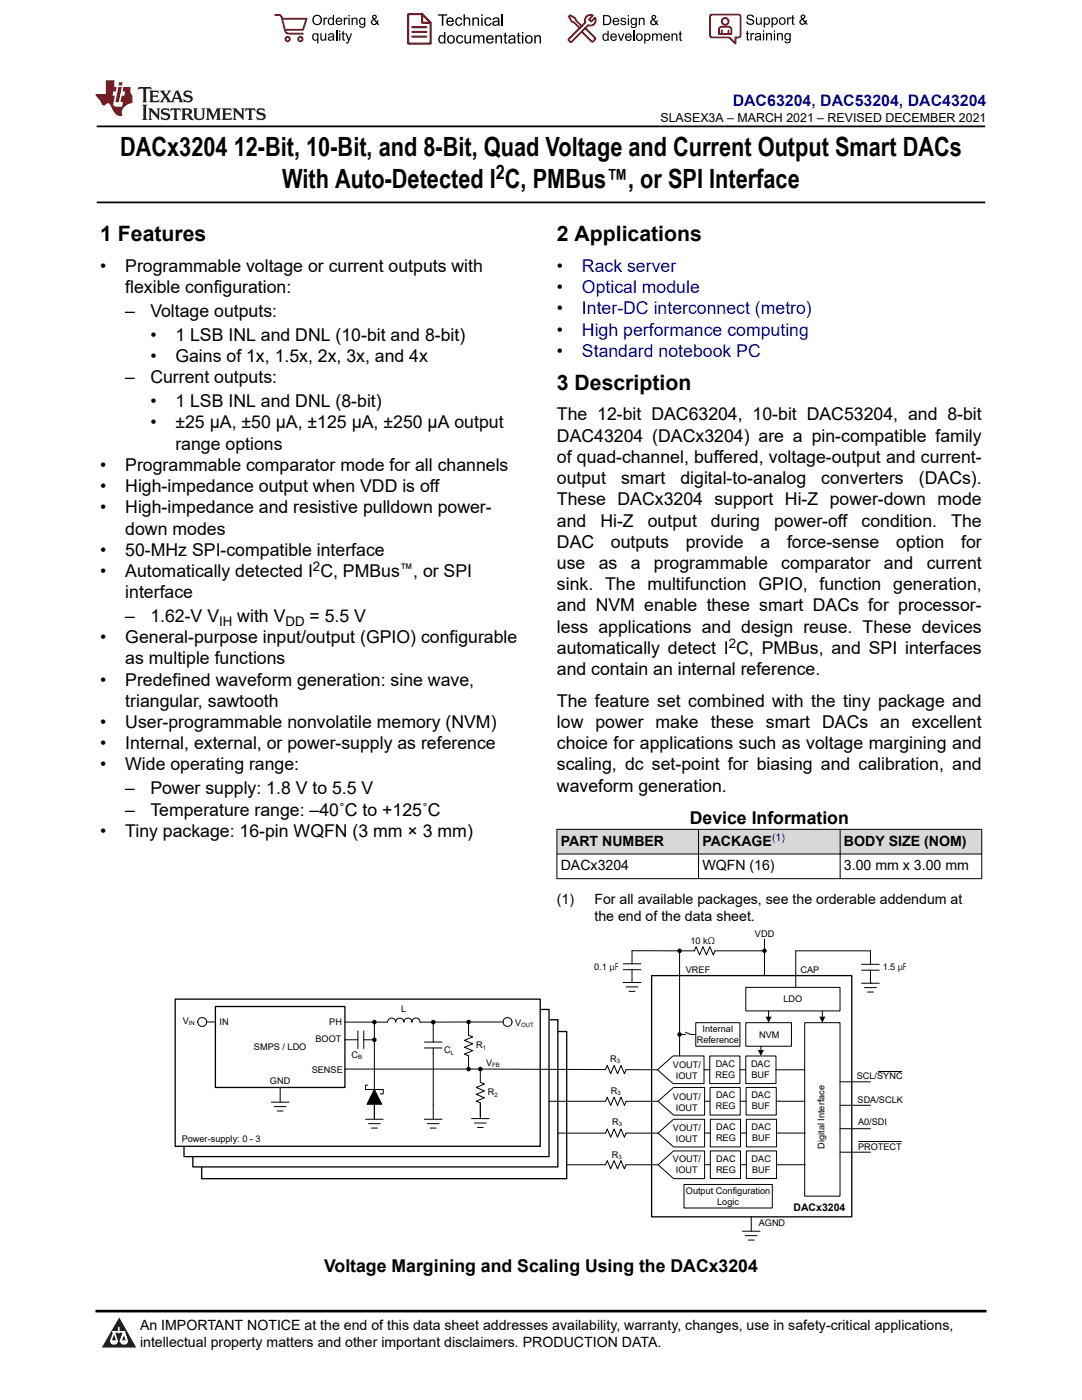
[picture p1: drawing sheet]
<svg xmlns="http://www.w3.org/2000/svg" width="216mm" height="279mm" viewBox="0 0 216 279" stroke-linecap="round" stroke-linejoin="round" font-family="sans-serif">
<defs><g id="words">
<g font-size="5.3">
<text x="24" y="31.2">DACx3204</text>
<text x="46.6" y="31.2">12-Bit, 10-Bit, and 8-Bit, Quad Voltage and Current Output Smart DACs</text>
<text x="56.3" y="37.5">With Auto-Detected I C, PMBus™, or SPI Interface</text>
</g>
<g font-size="4.2">
<text x="20" y="48.1">1 Features</text>
<text x="111.1" y="48.1">2 Applications</text>
<text x="111.1" y="77.8">3 Description</text>
</g>
<text font-size="4" x="98.9" y="35.8">2</text>
<g font-size="3.5">
<text x="20" y="54.3">•</text>
<text x="25" y="54.3">Programmable voltage or current outputs with</text>
<text x="25" y="58.5">flexible configuration:</text>
<text x="111.1" y="54.3">•</text>
<text x="111.1" y="58.5">•</text>
<text x="25" y="63.3">–</text>
<text x="30" y="63.3">Voltage outputs:</text>
<text x="111.1" y="62.8">•</text>
<text x="30" y="68">•</text>
<text x="35" y="68">1 LSB INL and DNL (10-bit and 8-bit)</text>
<text x="111.1" y="67">•</text>
<text x="111.1" y="71.2">•</text>
<text x="25" y="76.5">–</text>
<text x="30" y="72.3">•</text>
<text x="30" y="76.5">Current outputs:</text>
<text x="35" y="72.3">Gains of 1x, 1.5x, 2x, 3x, and 4x</text>
<text x="30" y="81.3">•</text>
<text x="35" y="81.3">1 LSB INL and DNL (8-bit)</text>
<text x="111.1" y="83.9">The 12-bit DAC63204, 10-bit DAC53204, and 8-bit</text>
<text x="30" y="85.5">•</text>
<text x="35" y="85.5">±25 μA, ±50 μA, ±125 μA, ±250 μA output</text>
<text x="35" y="89.7">range options</text>
<text x="111.1" y="88.2">DAC43204 (DACx3204) are a pin-compatible family</text>
<text x="20" y="94">•</text>
<text x="25" y="94">Programmable comparator mode for all channels</text>
<text x="111.1" y="92.4">of quad-channel, buffered, voltage-output and current-</text>
<text x="20" y="98.2">•</text>
<text x="25" y="98.2">High-impedance output when VDD is off</text>
<text x="111.1" y="100.9">These DACx3204 support Hi-Z power-down mode</text>
<text x="111.1" y="96.6">output</text>
<text x="123.9" y="96.6">smart</text>
<text x="135.8" y="96.6">digital-to-analog</text>
<text x="163.9" y="96.6">converters</text>
<text x="183.4" y="96.6">(DACs).</text>
<text x="20" y="102.4">•</text>
<text x="25" y="102.4">High-impedance and resistive pulldown power-</text>
<text x="25" y="106.7">down modes</text>
<text x="111.1" y="105.1">and</text>
<text x="119.8" y="105.1">Hi-Z</text>
<text x="129.3" y="105.1">output</text>
<text x="141.9" y="105.1">during</text>
<text x="154.5" y="105.1">power-off</text>
<text x="171.9" y="105.1">condition.</text>
<text x="189.8" y="105.1">The</text>
<text x="20" y="110.9">•</text>
<text x="25" y="110.9">50-MHz SPI-compatible interface</text>
<text x="111.1" y="109.3">DAC</text>
<text x="111.1" y="113.6">use</text>
<text x="119.5" y="113.6">as</text>
<text x="121.9" y="109.3">outputs</text>
<text x="125.9" y="113.6">a</text>
<text x="130.5" y="113.6">programmable</text>
<text x="136.8" y="109.3">provide</text>
<text x="151.7" y="109.3">a</text>
<text x="155.9" y="113.6">comparator</text>
<text x="157" y="109.3">force-sense</text>
<text x="176.4" y="113.6">and</text>
<text x="178.8" y="109.3">option</text>
<text x="184.9" y="113.6">current</text>
<text x="191.8" y="109.3">for</text>
<text x="20" y="115.1">•</text>
<text x="25" y="119.4">interface</text>
<text x="25" y="115.1">Automatically detected I C, PMBus</text>
<text x="82.4" y="115.1">, or SPI</text>
<text x="111.1" y="117.8">sink. The multifunction GPIO, function generation,</text>
<text x="25" y="124.1">–</text>
<text x="30" y="124.1">1.62-V V</text>
<text x="47.4" y="124.1">with V</text>
<text x="61.8" y="124.1">= 5.5 V</text>
<text x="111.1" y="122">and NVM enable these smart DACs for processor-</text>
<text x="20" y="128.4">•</text>
<text x="25" y="128.4">General-purpose input/output (GPIO) configurable</text>
<text x="111.1" y="130.5">automatically detect I C, PMBus, and SPI interfaces</text>
<text x="111.1" y="126.3">less applications and design reuse. These devices</text>
<text x="20" y="136.8">•</text>
<text x="25" y="132.6">as multiple functions</text>
<text x="25" y="136.8">Predefined waveform generation: sine wave,</text>
<text x="111.1" y="134.7">and contain an internal reference.</text>
<text x="25" y="141.1">triangular, sawtooth</text>
<text x="111.1" y="141.1">The feature set combined with the tiny package and</text>
<text x="20" y="145.3">•</text>
<text x="20" y="149.5">•</text>
<text x="25" y="145.3">User-programmable nonvolatile memory (NVM)</text>
<text x="25" y="149.5">Internal, external, or power-supply as reference</text>
<text x="111.1" y="149.5">choice for applications such as voltage margining and</text>
<text x="111.1" y="145.3">low power make these smart DACs an excellent</text>
<text x="20" y="153.8">•</text>
<text x="25" y="153.8">Wide operating range:</text>
<text x="111.1" y="153.8">scaling, dc set-point for biasing and calibration, and</text>
<text x="25" y="158.5">–</text>
<text x="30" y="158.5">Power supply: 1.8 V to 5.5 V</text>
<text x="111.1" y="158">waveform generation.</text>
<text x="20" y="167">•</text>
<text x="25" y="162.8">–</text>
<text x="25" y="167">Tiny package: 16-pin WQFN (3 mm × 3 mm)</text>
<text x="30" y="162.8">Temperature range: –40˚C to +125˚C</text>
<text x="137.6" y="164.4">Device Information</text>
<text x="64.7" y="253.8">Voltage Margining and Scaling Using the DACx3204</text>
</g>
<g font-size="3.5" fill="#00f">
<text x="116.1" y="54.3">Rack server</text>
<text x="116.1" y="58.5">Optical module</text>
<text x="116.1" y="62.8">Inter-DC interconnect (metro)</text>
<text x="116.1" y="67">High performance computing</text>
<text x="116.1" y="71.2">Standard notebook PC</text>
</g>
<text font-size="3.2" fill="#00f" x="146.2" y="21.1">DAC63204, DAC53204, DAC43204</text>
<g font-size="2.8">
<text x="111.9" y="168.8">PART NUMBER</text>
<text x="111.9" y="173.7">DACx3204</text>
<text x="140.2" y="168.8">PACKAGE</text>
<text x="140.2" y="173.7">WQFN (16)</text>
<text x="168.4" y="168.8">BODY SIZE (NOM)</text>
<text x="168.4" y="173.7">3.00 mm x 3.00 mm</text>
<text x="111.1" y="180.5">(1)</text>
<text x="118.6" y="180.5">For all available packages, see the orderable addendum at</text>
<text x="118.6" y="183.9">the end of the data sheet.</text>
<text x="27.9" y="265.5">An IMPORTANT NOTICE at the end of this data sheet addresses availability, warranty, changes, use in safety-critical applications,</text>
<text x="27.9" y="268.9">intellectual property matters and other important disclaimers. PRODUCTION DATA.</text>
</g>
<g font-size="2.6">
<text x="62.5" y="114">2</text>
<text x="79.8" y="114.3">™</text>
<text x="43.7" y="124.8">IH</text>
<text x="57" y="124.8">DD</text>
<text x="145.4" y="129.3">2</text>
</g>
<text font-size="2.5" x="131.8" y="24.3">SLASEX3A – MARCH 2021 – REVISED DECEMBER 2021</text>
<text font-size="2.1" fill="#00f" x="154.1" y="167.8">(1)</text>
<text font-size="2.1" x="158.3" y="241.7">DACx3204</text>
<g font-size="1.8">
<text x="137.8" y="188.5">10 kΩ</text>
<text x="150.6" y="187">VDD</text>
<text x="118.6" y="193.6">0.1 μ</text>
<text x="136.9" y="194.2">VREF</text>
<text x="159.7" y="194.2">CAP</text>
<text x="176.1" y="193.7">1.5 μ</text>
<text x="80.1" y="202">L</text>
<text x="156.3" y="199.9">LDO</text>
<text x="36.5" y="204.4">V</text>
<text x="43.8" y="204.5">IN</text>
<text x="50.7" y="209.5">SMPS / LDO</text>
<text x="62.9" y="207.9">BOOT</text>
<text x="65.7" y="204.5">PH</text>
<text x="95" y="209.2">R</text>
<text x="102.8" y="204.8">V</text>
<text x="139" y="208.1">Reference</text>
<text x="140.2" y="205.9">Internal</text>
<text x="151.5" y="207.1">NVM</text>
<text x="62.2" y="214.1">SENSE</text>
<text x="70.1" y="211.2">C</text>
<text x="88.6" y="210.2">C</text>
<text x="97" y="212.7">V</text>
<text x="121.8" y="211.9">R</text>
<text x="134.3" y="213.1">VOUT/</text>
<text x="134.9" y="215.3">IOUT</text>
<text x="142.8" y="215.1">REG</text>
<text x="142.8" y="213">DAC</text>
<text x="149.9" y="213">DAC</text>
<text x="150" y="215.1">BUF</text>
<text x="171" y="215.4">SCL/SYNC</text>
<text x="53.9" y="216.3">GND</text>
<text x="97.4" y="218.6">R</text>
<text x="121.9" y="218.3">R</text>
<text x="134.3" y="219.5">VOUT/</text>
<text x="134.9" y="221.7">IOUT</text>
<text x="142.8" y="221.4">REG</text>
<text x="142.9" y="219.2">DAC</text>
<text x="149.9" y="219.2">DAC</text>
<text x="150" y="221.4">BUF</text>
<text x="171.1" y="220.1">SDA/SCLK</text>
<text x="36.3" y="227.9">Power-supply: 0 - 3</text>
<text x="122.1" y="224.6">R</text>
<text x="134.3" y="225.8">VOUT/</text>
<text x="134.9" y="228">IOUT</text>
<text x="142.9" y="227.8">REG</text>
<text x="142.9" y="225.6">DAC</text>
<text x="150" y="225.6">DAC</text>
<text x="150.1" y="227.8">BUF</text>
<text x="171.2" y="224.6">A0/SDI</text>
<text x="122.1" y="231">R</text>
<text x="134.3" y="231.9">VOUT/</text>
<text x="142.9" y="231.9">DAC</text>
<text x="150" y="231.9">DAC</text>
<text x="164.5" y="229.2" transform="rotate(-90 164.5 229.2)">Digital Interface</text>
<text x="171.2" y="229.5">PROTECT</text>
<text x="134.9" y="234.1">IOUT</text>
<text x="136.9" y="238.3">Output Configuration</text>
<text x="142.9" y="234.1">REG</text>
<text x="150.1" y="234.1">BUF</text>
<text x="143.1" y="240.5">Logic</text>
<text x="151.4" y="244.8">AGND</text>
</g>
<g font-size="1.2">
<text x="37.7" y="204.7">IN</text>
<text x="96.3" y="209.5">1</text>
<text x="104" y="205">OUT</text>
<text x="71.4" y="211.4">B</text>
<text x="89.9" y="210.5">L</text>
<text x="98.2" y="212.9">FB</text>
<text x="123.1" y="212.2">3</text>
<text x="98.7" y="218.9">2</text>
<text x="123.2" y="218.6">3</text>
<text x="123.4" y="224.8">3</text>
<text x="123.4" y="231.3">3</text>
</g>
</g></defs>
<path d="M19.3 25.2h177.3M19.3 40.4h177.3" fill="none" stroke="#000" stroke-width=".35"/>
<g fill="#d8d8d8">
<path d="M111.1 165.5h84.8v4.9h-84.8z" fill-rule="evenodd"/>
<path d="M111.2 165.6h28.1v4.8h-28.1z" fill-rule="evenodd"/>
<path d="M139.4 165.6h28.2v4.8h-28.2z" fill-rule="evenodd"/>
<path d="M167.7 165.6h28.1v4.8h-28.1z" fill-rule="evenodd"/>
</g>
<path d="M111.1 165.5h84.9M111.1 170.4h84.9M111.1 175.4h84.9M111.1 165.5v9.9M139.4 165.5v9.9M167.6 165.5v9.9M195.9 165.5v9.9" fill="none" stroke="#000" stroke-width=".2"/>
<path d="M130 194.7h40v48.1h-40z" fill-rule="evenodd" fill="#fff"/>
<path d="M130 194.7h40v48.1h-40z" fill="none" stroke="#000" stroke-width=".26"/>
<path d="M40.2 205.9h72.9v29.3h-72.9z" fill-rule="evenodd" fill="#fff"/>
<path d="M40.2 205.9h72.9v29.3h-72.9z" fill="none" stroke="#000" stroke-width=".26"/>
<path d="M38.5 203.5h72.8v29.4h-72.8z" fill-rule="evenodd" fill="#fff"/>
<path d="M38.5 203.5h72.8v29.4h-72.8z" fill="none" stroke="#000" stroke-width=".26"/>
<path d="M36.7 201.5h72.9v29.3h-72.9z" fill-rule="evenodd" fill="#fff"/>
<path d="M36.7 201.5h72.9v29.3h-72.9z" fill="none" stroke="#000" stroke-width=".26"/>
<path d="M35 199.4h72.8v29.4h-72.8z" fill-rule="evenodd" fill="#fff"/>
<path d="M35 199.4h72.8v29.4h-72.8z" fill="none" stroke="#000" stroke-width=".26"/>
<path d="M43 200.9h25.8v16.1h-25.8z" fill-rule="evenodd" fill="#fff"/>
<path d="M43 200.9h25.8v16.1h-25.8z" fill="none" stroke="#000" stroke-width=".26"/>
<g fill="none" stroke="#000" stroke-width=".2">
<path d="M41.2 204h1.8M54.1 220h3.6M55.9 217v3M68.8 213.4h24.2M68.8 204h5.9M68.8 207.5h2.6M71.4 205.7v3.6M72.6 205.7v3.6M72.6 207.5h2.1l.2 .2M73.4 216.6h-.5v.8h3.6v.9h-.6M74.7 217.4l1.5 3h-3zM74.7 204.4v13"/>
<path d="M75 204h2.3a.81 .81 0 0 1 .9-.8 .81 .81 0 0 1 .8 .8 .81 .81 0 0 1 .8-.8 .81 .81 0 0 1 .8 .8 .81 .81 0 0 1 .8-.8 .81 .81 0 0 1 .8 .8 .81 .81 0 0 1 .8-.8 .81 .81 0 0 1 .8 .8h2.4M84.7 209.1h3.5M84.7 208h3.5M86.4 204v4M86.4 209.1v14.3M86.4 204v.1M93.5 204v2.6l.8 .3-1.6 .7 1.6 .7-1.6 .7 1.6 .7-1.6 .7 .8 .3v2.7M93.5 204l-.2 .1M93.5 204h-7.1M93.8 204h6.6M95.8 213.4v2.6l.9 .3-1.7 .7 1.7 .7-1.7 .7 1.7 .7-1.7 .7 .8 .3v3.1M131.2 213.5l3.1-2.8h6.2v5.6h-6.2z"/>
<path d="M131.3 219.8l3.1-2.8h6.2v5.5h-6.2zM54.7 220.8h2.4M55.3 221.7h1.2M72.9 223.4h3.6M73.5 224.3h2.4M74.1 225.1h1.2M74.7 220.4v3M84.7 223.4h3.5M85.3 224.3h2.3M85.9 225.1h1.1M94.1 223.2h3.5M94.7 224.1h2.3"/>
<path d="M95.3 225h1.1M131.3 226.1l3.1-2.7h6.2v5.5h-6.2zM131.3 232.5l3.1-2.8h6.2v5.5h-6.2z"/>
<circle cx="40.3" cy="204" r=".89"/>
<circle cx="101.3" cy="204" r=".89"/>
</g>
<g fill="#000">
<path d="M74.7 217.4l1.5 3h-3z"/>
<circle cx="74.7" cy="207.5" r=".45"/>
<circle cx="74.7" cy="204" r=".45"/>
<circle cx="86.4" cy="204" r=".45"/>
<circle cx="93.5" cy="213.4" r=".45"/>
<circle cx="93.5" cy="204" r=".45"/>
</g>
<path d="M148.8 204.1h9.1v4.7h-9.1z" fill-rule="evenodd" fill="#fff"/>
<path d="M158.8 189.8v7.3M148.8 204.1h9.1v4.7h-9.1z" fill="none" stroke="#000" stroke-width=".2"/>
<path d="M141.6 210.7h6v5.6h-6z" fill-rule="evenodd" fill="#fff"/>
<path d="M141.6 210.7h6v5.6h-6z" fill="none" stroke="#000" stroke-width=".2"/>
<path d="M148.8 210.7h6v5.6h-6z" fill-rule="evenodd" fill="#fff"/>
<path d="M140.5 213.5h1.1M147.6 213.5h1.2M148.8 210.7h6v5.6h-6z" fill="none" stroke="#000" stroke-width=".2"/>
<path d="M141.7 217h6v5.5h-6z" fill-rule="evenodd" fill="#fff"/>
<path d="M141.7 217h6v5.5h-6z" fill="none" stroke="#000" stroke-width=".2"/>
<path d="M148.9 217h6v5.5h-6z" fill-rule="evenodd" fill="#fff"/>
<path d="M140.5 219.8h1.2M147.7 219.8h1.1M148.9 217h6v5.5h-6z" fill="none" stroke="#000" stroke-width=".2"/>
<path d="M141.7 223.4h6.1v5.5h-6.1z" fill-rule="evenodd" fill="#fff"/>
<path d="M141.7 223.4h6.1v5.5h-6.1z" fill="none" stroke="#000" stroke-width=".2"/>
<path d="M148.9 223.4h6.1v5.5h-6.1z" fill-rule="evenodd" fill="#fff"/>
<path d="M140.6 226.1h1.1M147.8 226.1h1.1M148.9 223.4h6.1v5.5h-6.1z" fill="none" stroke="#000" stroke-width=".2"/>
<path d="M141.7 229.7h6.1v5.5h-6.1z" fill-rule="evenodd" fill="#fff"/>
<path d="M141.7 229.7h6.1v5.5h-6.1z" fill="none" stroke="#000" stroke-width=".2"/>
<path d="M148.9 229.7h6.1v5.5h-6.1z" fill-rule="evenodd" fill="#fff"/>
<path d="M140.6 232.4h1.1M147.8 232.4h1.1M148.9 229.7h6.1v5.5h-6.1z" fill="none" stroke="#000" stroke-width=".2"/>
<path d="M138.8 204.1h8.8v4.7h-8.8z" fill-rule="evenodd" fill="#fff"/>
<path d="M135.6 189.8v20.9M138.8 204.1h8.8v4.7h-8.8zM151.8 208.8v.7" fill="none" stroke="#000" stroke-width=".2"/>
<path d="M151.2 209.5h1.2l-.6 1.2z" fill="#000"/>
<path d="M148.8 197.1h18.8v4.7h-18.8z" fill-rule="evenodd" fill="#fff"/>
<path d="M148.8 197.1h18.8v4.7h-18.8z" fill="none" stroke="#000" stroke-width=".2"/>
<path d="M160.6 204.1h7v34.6h-7z" fill-rule="evenodd" fill="#fff"/>
<path d="M136.1 206.5h.7M136.8 206l1 .4h1M153.4 201.8v1.1M160.6 204.1h7v34.6h-7zM164.1 201.8v1.1" fill="none" stroke="#000" stroke-width=".2"/>
<g fill="#000">
<path d="M152.8 202.9h1.2l-.6 1.2zM163.5 202.9h1.2l-.6 1.2z"/>
<circle cx="135.6" cy="206.5" r=".45"/>
</g>
<path d="M136.5 236.4h17.6v4.7h-17.6z" fill-rule="evenodd" fill="#fff"/>
<g fill="none" stroke="#000" stroke-width=".2">
<path d="M124.3 193.5h3.6M124.3 192.3h3.6M124.3 196.1h3.6M124.9 197h2.4M125.5 197.8h1.2M126.1 196.1h.1M126.1 193.5v2.6M135.2 189.8l-9.1-.1v2.6M152.5 187.4v7.3M152.5 189.8h-9.8l-.4 .8-.7-1.7-.6 1.7-.7-1.7-.7 1.7-.7-1.7-.3 .9h-3M158.8 189.8h14.9v2.7M171.9 193.6h3.6"/>
<path d="M171.9 192.5h3.6M171.9 196.2h3.6M172.5 197.1h2.4M173.1 198h1.2M173.7 196.2h.1M173.7 193.6v2.6M93.8 213.3l27 .2 .4-.9 .7 1.7 .6-1.7 .7 1.7 .7-1.7 .7 1.7 .3-.8h6.3M95.8 213.4h.4M109.6 219.8h11.2l.4-.8 .7 1.6 .6-1.6 .7 1.6 .7-1.6 .7 1.6 .3-.8h6.4M154.8 213.5h5.8M154.9 219.8h5.7M167.6 215.9h6.1"/>
<path d="M175.2 213.8h4.7M111.3 226.1h9.5l.4-.8 .7 1.7 .6-1.7 .7 1.7 .7-1.7 .7 1.7 .3-.9h6.4M113.1 232.5h7.7l.4-.9 .7 1.7 .6-1.7 .7 1.7 .7-1.7 .7 1.7 .3-.8h6.4M136.5 236.4h17.6v4.7h-17.6zM155 226.1h5.7M155 232.4h5.7M167.6 229.9h6.1M167.6 220.6h6.1M167.6 225.3h6.1M171.3 227.8h8.6M148.1 245.7h3.6M148.7 246.6h2.4"/>
<path d="M149.3 247.5h1.2M149.9 242.8v2.9"/>
</g>
<g fill="#000">
<circle cx="135.6" cy="189.8" r=".45"/>
<circle cx="152.5" cy="189.8" r=".45"/>
<circle cx="95.8" cy="213.4" r=".45"/>
</g>
<path d="M0 0h215.9v23.8h-215.9z" fill-rule="evenodd" fill="#fff"/>
<path d="M27.7 17.4l-.2 .6 .5-.3h.6v.1v2.2l-.2 .4h1l-.2-.4v-2.2v-.1h.5l.5 .3-.1-.6zM29.8 18.1l.2 .4v1.5l-.2 .4h1.9l.1-.6a1.08 1.08 0 0 1-1.3 .2v-.7h.6l.4 .2v-.6l-.4 .2h-.6v-.6l.2-.1a1 1 0 0 1 1 .2l-.1-.5zM31.8 18.1l1 1.1-1 1.2h.9l-.2-.2 .4-.7 .5 .7-.2 .2h1.6l-.2-.2 .1-.4h1l.1 .4-.1 .2h.9l-.2-.3-.8-2h-.5l-1 2.2-.8-1.1 .9-1.1h-.8l.2 .2-.5 .7-.3-.7 .1-.2zM35.2 18.5l.4 1h-.8zM36.8 18.2a.65 .65 0 0 0-.2 .7 .65 .65 0 0 0 .6 .5l.7 .2 .1 .2a.79 .79 0 0 1-.7 .4 .79 .79 0 0 1-.7-.5l.1 .7 .2-.1a.93 .93 0 0 0 1.1 .1 .93 .93 0 0 0 .4-1 1.46 1.46 0 0 0-1.2-.6l-.1-.3a1.09 1.09 0 0 1 1.2 .2l-.2-.6-.1 .1-.6-.2zM28.4 20.9l.2 .4v2.3l-.2 .3h1l-.2-.3v-2.3l.2-.4zM29.6 21.6l.2 .4v1.6l-.2 .3h.8l-.3-.3v-1.4l1.7 1.8v-2l.2-.4h-.8l.2 .2 .1 1.1-1.2-1.3zM32.3 21.8a.65 .65 0 0 0-.2 .7 .65 .65 0 0 0 .7 .4l.6 .2 .1 .2a.79 .79 0 0 1-.7 .4 .79 .79 0 0 1-.7-.5l.1 .7 .2-.1a.93 .93 0 0 0 1.1 .1 .93 .93 0 0 0 .4-.9 1.46 1.46 0 0 0-1.2-.6l-.1-.4a1.09 1.09 0 0 1 1.2 .2l-.2-.6-.1 .1-.6-.1zM34.1 21.6l-.1 .7a.63 .63 0 0 1 .7-.4l.1 1.7-.3 .3h1l-.2-.3v-1.7a.66 .66 0 0 1 .8 .4l-.1-.7zM36.2 21.6l.2 .4v1.6l-.2 .3h.9l-.2-.2v-.7h.5l.1 .2a.79 .79 0 0 0 1.2 .6l-1-.9a.61 .61 0 0 0 .6-.6 .61 .61 0 0 0-.5-.6zM36.9 21.9h.2a.47 .47 0 0 1 .5 .1 .47 .47 0 0 1 .1 .5l-.2 .2h-.6zM38.5 21.6l.2 .2a2.27 2.27 0 0 0 .4 2 1.04 1.04 0 0 0 1.7-.7v-1.3l.2-.2h-.8l.2 .4v1.1a.6 .6 0 0 1-.6 .6 .6 .6 0 0 1-.6-.6v-1.1l.3-.4zM41.1 21.6l.2 .4v1.6l-.2 .3h.7l-.2-.3v-1.5l.9 1.9 .8-1.9v1.5l-.2 .3h1l-.3-.3v-1.6l.3-.4h-.8l-.7 1.5-.7-1.5zM44.3 21.6l.2 .4v1.6l-.2 .3h1.9l.1-.5a1.09 1.09 0 0 1-1.3 .1v-.6h.6l.4 .1v-.6l-.4 .2h-.6v-.6l.2-.1a1.01 1.01 0 0 1 1 .3l-.1-.6zM46.4 21.6l.3 .4v1.6l-.3 .3h.8l-.2-.3v-1.4l1.6 1.8v-2l.2-.4h-.7l.2 .2v1.1l-1.2-1.3zM49 21.6l-.1 .7a.63 .63 0 0 1 .8-.4v1.7l-.3 .3h1l-.2-.3v-1.7a.66 .66 0 0 1 .8 .4l-.1-.7zM51.4 21.8a.65 .65 0 0 0-.2 .7 .65 .65 0 0 0 .6 .4l.6 .2 .2 .2a.79 .79 0 0 1-.8 .4 .79 .79 0 0 1-.6-.5l.1 .7 .2-.1a.93 .93 0 0 0 1 .1 .93 .93 0 0 0 .5-.9 1.46 1.46 0 0 0-1.3-.6l-.1-.4a1.09 1.09 0 0 1 1.3 .2l-.2-.6-.2 .1-.5-.1z" fill="#231f20"/>
<path d="M21.1 16v2.8h-2.1l.1 .3 .9 1a.95 .95 0 0 0 .9 .9 .59 .59 0 0 1 .6-.4 .59 .59 0 0 1 .5 .4l.4 .8a1.59 1.59 0 0 0 2.1 1.3 1.61 1.61 0 0 1 1-2.2l1-.4-.1-1.5a1.59 1.59 0 0 1-.4-1.6h-1.4l-.2 .9h.5l-.1 .8h-.5l-.2 1v.2l.4 .1-.2 .9h-.6a.73 .73 0 0 1-1.1-.7l.3-1.5h-.5l.2-.8h.5l.2-.9h-.5v-1.4zM23.6 17.4l-.6 3h.7l.6-3zM23.8 16.4l-.1 .7h.7l.1-.7z" fill="#ed1c24"/>
<g fill="#000">
<path d="M62.3 4a1 1 0 0 1 2 0 1 1 0 0 1-2 0zM62.8 3.4a.78 .78 0 0 0-.1 1.1 .78 .78 0 0 0 1.1 .1 .78 .78 0 0 0 .1-1.1 .78 .78 0 0 0-1.1-.1z" fill-rule="evenodd"/>
<path d="M62.5 6.8l.4-.2 .4 .3v-.2h.2v2h-.2v-.7a.68 .68 0 0 1-.9-.1 .68 .68 0 0 1 0-.9zM62.6 7a.51 .51 0 0 0-.1 .6 .51 .51 0 0 0 .7 .2 .51 .51 0 0 0 .1-.7 .51 .51 0 0 0-.7-.1z" fill-rule="evenodd"/>
<path d="M64.5 3.5h.3v.3l.1-.3h.3l.1 .1-.1 .2a.32 .32 0 0 0-.3 0 .32 .32 0 0 0-.1 .4v.8h-.3z" fill-rule="evenodd"/>
<path d="M63.9 6.7h.3v.8a.36 .36 0 0 0 .3 .4 .36 .36 0 0 0 .4-.5v-.7h.2v1.4h-.2v-.2a.51 .51 0 0 1-.6 .2 .51 .51 0 0 1-.4-.5z" fill-rule="evenodd"/>
<path d="M65.6 3.7l.4-.2 .4 .2v-.7h.3v2h-.3v-.2a.7 .7 0 0 1-1-.1 .7 .7 0 0 1 .2-1zM65.8 3.8a.51 .51 0 0 0-.1 .7 .51 .51 0 0 0 .6 .2 .51 .51 0 0 0 .1-.7 .51 .51 0 0 0-.6-.2z" fill-rule="evenodd"/>
<path d="M65.6 6.8a.66 .66 0 0 1 .8-.1 .66 .66 0 0 1 .3 .8v.6h-.2l-.1-.2a.52 .52 0 0 1-.7 .2 .52 .52 0 0 1-.2-.6l.3-.2a.42 .42 0 0 0 .6-.3l-.3-.2-.3 .1-.1 .2h-.3zM65.7 7.6a.35 .35 0 0 0 .3 .4 .35 .35 0 0 0 .4-.4v-.2z" fill-rule="evenodd"/>
<path d="M67.7 6.1h.2v.3h-.2zM67.7 6.7h.2v1.4h-.2z" fill-rule="evenodd"/>
<path d="M67.1 3.7a.68 .68 0 0 1 .9-.1 .68 .68 0 0 1 .3 .7h-1.1a.42 .42 0 0 0 .3 .5 .42 .42 0 0 0 .5-.3h.3a.73 .73 0 0 1-1.1 .4 .73 .73 0 0 1-.1-1.2zM67.4 3.8l-.2 .3h.8l-.2-.4z" fill-rule="evenodd"/>
<path d="M68.6 3.5h.2v.3l.2-.3h.3l.1 .1-.1 .2a.32 .32 0 0 0-.4 0 .32 .32 0 0 0-.1 .4v.8h-.2z" fill-rule="evenodd"/>
<path d="M68.3 6.3l.3-.1v.5h.2v.1h-.2v.9l.3 .4a.36 .36 0 0 1-.4 0 .36 .36 0 0 1-.2-.4v-.9h-.1v-.1h.1z" fill-rule="evenodd"/>
<path d="M68.9 6.7h.3l.4 1.1 .4-1.1h.3l-.6 1.4a.51 .51 0 0 1-.6 .6l-.1-.3h.3l.2-.3z" fill-rule="evenodd"/>
<path d="M69.5 3h.3v.3h-.3zM69.5 3.5h.3v1.5h-.3z" fill-rule="evenodd"/>
<path d="M70.2 3.5h.2v.2a.52 .52 0 0 1 .6-.2 .52 .52 0 0 1 .3 .6v.9h-.2v-.9a.34 .34 0 0 0-.3-.4 .34 .34 0 0 0-.4 .3v1h-.2z" fill-rule="evenodd"/>
<path d="M71.8 3.7l.4-.2 .5 .2v-.2h.2v1.3a.64 .64 0 0 1-.5 .8 .64 .64 0 0 1-.7-.5h.2a.41 .41 0 0 0 .5 .2 .41 .41 0 0 0 .2-.5 .69 .69 0 0 1-.9-.1 .69 .69 0 0 1 .1-1zM72 3.8a.5 .5 0 0 0-.1 .7 .5 .5 0 0 0 .7 .1 .5 .5 0 0 0 .1-.6 .5 .5 0 0 0-.7-.2z" fill-rule="evenodd"/>
<path d="M74.4 3.1a.47 .47 0 0 1 .7 .1 .47 .47 0 0 1-.3 .7l.4 .4 .1-.3 .2 .1-.1 .4 .3 .3-.2 .2-.3-.3a.63 .63 0 0 1-1 .1 .63 .63 0 0 1 .3-1l-.3-.4zM74.5 3.4a.27 .27 0 0 0 .5 0 .27 .27 0 0 0-.5 0zM74.4 4.1a.4 .4 0 0 0 0 .6 .4 .4 0 0 0 .6-.1l-.4-.6z" fill-rule="evenodd"/>
<path d="M87.4 2.9h1.8v.2h-.7v2h-.3v-2h-.8z" fill-rule="evenodd"/>
<path d="M87.6 7.2l.5-.2 .5 .2v-.8h.3v2.3h-.3v-.2a.76 .76 0 0 1-1-.1 .76 .76 0 0 1-.1-1zM87.9 7.4a.58 .58 0 0 0-.2 .7 .58 .58 0 0 0 .8 .2 .58 .58 0 0 0 .1-.7 .58 .58 0 0 0-.7-.2z" fill-rule="evenodd"/>
<path d="M89.5 7.2a.81 .81 0 0 1 1.1 .1 .81 .81 0 0 1-.2 1.2 .81 .81 0 0 1-1.1-.2l-.1-.7zM89.6 7.4a.57 .57 0 0 0 0 .8 .57 .57 0 0 0 .8 0 .57 .57 0 0 0 0-.7 .57 .57 0 0 0-.8-.1z" fill-rule="evenodd"/>
<path d="M89.3 3.7a.77 .77 0 0 1 .9-.2 .77 .77 0 0 1 .4 .9h-1.3a.48 .48 0 0 0 .4 .5 .48 .48 0 0 0 .6-.3h.3a.83 .83 0 0 1-1.3 .4 .83 .83 0 0 1 0-1.3zM89.5 3.8l-.2 .4h1l-.3-.5z" fill-rule="evenodd"/>
<path d="M91 3.7a.7 .7 0 0 1 1.2 .3h-.2a.45 .45 0 0 0-.6-.3 .45 .45 0 0 0-.3 .6 .45 .45 0 0 0 .3 .6 .45 .45 0 0 0 .6-.4l.3 .1a.76 .76 0 0 1-1.1 .5 .76 .76 0 0 1-.3-1.1z" fill-rule="evenodd"/>
<path d="M91.2 7.2a.7 .7 0 0 1 1.2 .3l-.3 .1a.45 .45 0 0 0-.5-.4 .45 .45 0 0 0-.3 .7 .45 .45 0 0 0 .3 .6 .45 .45 0 0 0 .6-.4h.2a.76 .76 0 0 1-1 .5 .76 .76 0 0 1-.4-1.1z" fill-rule="evenodd"/>
<path d="M92.5 2.9h.3v.8a.59 .59 0 0 1 .7-.2 .59 .59 0 0 1 .3 .6v1h-.2v-1a.4 .4 0 0 0-.5-.4 .4 .4 0 0 0-.3 .5v.9h-.3z" fill-rule="evenodd"/>
<path d="M92.7 7h.2v.9a.41 .41 0 0 0 .5 .6 .41 .41 0 0 0 .3-.6v-.9h.3v1.7h-.3v-.3a.58 .58 0 0 1-.7 .3 .58 .58 0 0 1-.3-.7z" fill-rule="evenodd"/>
<path d="M94.3 3.5h.2v.2a.59 .59 0 0 1 .7-.2 .59 .59 0 0 1 .4 .6v1h-.3v-1a.41 .41 0 0 0-.4-.4 .41 .41 0 0 0-.4 .5v.9h-.2z" fill-rule="evenodd"/>
<path d="M94.4 7h.3v.3a.56 .56 0 0 1 1 0 .54 .54 0 0 1 .6-.3 .54 .54 0 0 1 .4 .5v1.2h-.3v-1.1a.34 .34 0 0 0-.3-.4 .34 .34 0 0 0-.4 .3v1.2h-.3v-1.1a.38 .38 0 0 0-.5-.3 .38 .38 0 0 0-.2 .5v.9h-.3z" fill-rule="evenodd"/>
<path d="M96 2.9h.3v.3h-.3zM96 3.5h.3v1.6h-.3z" fill-rule="evenodd"/>
<path d="M96.8 3.7a.7 .7 0 0 1 1.3 .3h-.3a.45 .45 0 0 0-.6-.3 .45 .45 0 0 0-.3 .6 .45 .45 0 0 0 .3 .6 .45 .45 0 0 0 .6-.4l.3 .1a.76 .76 0 0 1-1.1 .5 .76 .76 0 0 1-.3-1.1z" fill-rule="evenodd"/>
<path d="M97.2 7.2a.77 .77 0 0 1 .9-.1 .77 .77 0 0 1 .4 .8h-1.2a.48 .48 0 0 0 .3 .6 .48 .48 0 0 0 .6-.4l.3 .1a.83 .83 0 0 1-1.3 .3 .83 .83 0 0 1 0-1.3zM97.4 7.4l-.1 .3h.9l-.2-.4z" fill-rule="evenodd"/>
<path d="M98.8 7h.3v.3a.59 .59 0 0 1 .7-.3 .59 .59 0 0 1 .4 .7v1h-.3v-1a.41 .41 0 0 0-.5-.5 .41 .41 0 0 0-.3 .6v.9h-.3z" fill-rule="evenodd"/>
<path d="M98.4 3.7a.74 .74 0 0 1 1-.2 .74 .74 0 0 1 .3 .9v.7h-.3v-.2a.59 .59 0 0 1-.8 .3 .59 .59 0 0 1-.3-.8l1.1-.3a.42 .42 0 0 0-.4-.4 .42 .42 0 0 0-.5 .3h-.2zM98.6 4.5a.36 .36 0 0 0 .2 .5 .36 .36 0 0 0 .5-.2l.1-.5z" fill-rule="evenodd"/>
<path d="M100.7 6.6l.2-.1v.5h.3v.2h-.3v1l.1 .2h.2l.1 .3a.41 .41 0 0 1-.5-.1 .41 .41 0 0 1-.1-.4v-1h-.2v-.2h.2z" fill-rule="evenodd"/>
<path d="M101.6 7.2a.74 .74 0 0 1 .9-.2 .74 .74 0 0 1 .3 1l.1 .7h-.3v-.2a.59 .59 0 0 1-.8 .2 .59 .59 0 0 1-.3-.8l1-.3a.42 .42 0 0 0-.3-.4 .42 .42 0 0 0-.5 .3h-.3zM101.8 8.1a.36 .36 0 0 0 .1 .5 .36 .36 0 0 0 .5-.3l.2-.4z" fill-rule="evenodd"/>
<path d="M103.3 6.6l.3-.1v.5h.3v.2h-.3v1l.1 .2h.2v.3a.41 .41 0 0 1-.5-.1 .41 .41 0 0 1-.1-.4v-1h-.2v-.2h.2z" fill-rule="evenodd"/>
<path d="M104.1 6.4h.3v.3h-.3zM104.1 7h.3v1.7h-.3z" fill-rule="evenodd"/>
<path d="M105 7.2a.81 .81 0 0 1 1.1 .1 .81 .81 0 0 1-.1 1.2 .81 .81 0 0 1-1.2-.2v-.7zM105.2 7.4a.57 .57 0 0 0-.1 .8 .57 .57 0 0 0 .8 0 .57 .57 0 0 0 0-.7 .57 .57 0 0 0-.7-.1z" fill-rule="evenodd"/>
<path d="M106.6 7h.3v.3a.59 .59 0 0 1 .7-.3 .59 .59 0 0 1 .4 .7v1h-.3v-1a.41 .41 0 0 0-.5-.5 .41 .41 0 0 0-.3 .6v.9h-.3z" fill-rule="evenodd"/>
<path d="M120.3 3h.7a1 1 0 0 1 1 1 1 1 0 0 1-1 1h-.7zM120.6 3.2v1.6h.4a.77 .77 0 0 0 .7-.8 .77 .77 0 0 0-.7-.8z" fill-rule="evenodd"/>
<path d="M120.4 6.9l.4-.2 .4 .2v-.8h.3v2h-.3v-.1a.7 .7 0 0 1-.9-.2 .7 .7 0 0 1 .1-.9zM120.6 7a.51 .51 0 0 0-.1 .7 .51 .51 0 0 0 .6 .1 .51 .51 0 0 0 .1-.6 .51 .51 0 0 0-.6-.2z" fill-rule="evenodd"/>
<path d="M122 6.9a.68 .68 0 0 1 .8-.2 .68 .68 0 0 1 .3 .8h-1.1a.42 .42 0 0 0 .3 .5 .42 .42 0 0 0 .5-.3h.3a.73 .73 0 0 1-1.1 .3 .73 .73 0 0 1 0-1.1zM122.2 7l-.2 .3h.8l-.2-.4z" fill-rule="evenodd"/>
<path d="M122.4 3.7a.68 .68 0 0 1 .8-.1 .68 .68 0 0 1 .4 .8h-1.1a.42 .42 0 0 0 .3 .4 .42 .42 0 0 0 .5-.3l.3 .1a.73 .73 0 0 1-1.2 .3 .73 .73 0 0 1 0-1.2zM122.6 3.8l-.1 .3h.8l-.2-.3z" fill-rule="evenodd"/>
<path d="M123.9 3.7l.1-.1a.62 .62 0 0 1 .9 .3l-.2 .1a.29 .29 0 0 0-.3-.3 .29 .29 0 0 0-.3 .3l.1 .1a.58 .58 0 0 1 .6 .1 .58 .58 0 0 1 .1 .6 .67 .67 0 0 1-1.1-.2l.2-.1a.33 .33 0 0 0 .4 .4 .33 .33 0 0 0 .3-.4 .71 .71 0 0 1-.9-.6z" fill-rule="evenodd"/>
<path d="M123.3 6.7h.2l.4 1.2 .4-1.2h.3l-.6 1.4h-.2z" fill-rule="evenodd"/>
<path d="M125.3 3h.2v.3h-.2zM125.3 3.6h.2v1.4h-.2z" fill-rule="evenodd"/>
<path d="M124.9 6.9a.68 .68 0 0 1 .8-.2 .68 .68 0 0 1 .4 .8h-1.1a.42 .42 0 0 0 .3 .5 .42 .42 0 0 0 .5-.3h.3a.73 .73 0 0 1-1.2 .3 .73 .73 0 0 1 0-1.1zM125.1 7l-.1 .3h.8l-.2-.4z" fill-rule="evenodd"/>
<path d="M126 3.7l.4-.2 .4 .2v-.1h.3v1.2a.64 .64 0 0 1-.5 .8 .64 .64 0 0 1-.8-.5l.3 .1a.41 .41 0 0 0 .5 .2 .41 .41 0 0 0 .2-.6 .69 .69 0 0 1-.9-.1 .69 .69 0 0 1 .1-1zM126.2 3.9a.5 .5 0 0 0-.1 .6 .5 .5 0 0 0 .6 .2 .5 .5 0 0 0 .2-.7 .5 .5 0 0 0-.7-.1z" fill-rule="evenodd"/>
<path d="M126.9 7.4a.73 .73 0 0 1 1.4 0 .73 .73 0 0 1-1.4 0zM127.3 7a.5 .5 0 0 0-.1 .7 .5 .5 0 0 0 .7 0 .5 .5 0 0 0 0-.6 .5 .5 0 0 0-.6-.1z" fill-rule="evenodd"/>
<path d="M127.5 3.6h.2v.2a.52 .52 0 0 1 .6-.3 .52 .52 0 0 1 .3 .6v.9h-.2v-.9a.34 .34 0 0 0-.3-.4 .34 .34 0 0 0-.4 .3v1h-.2z" fill-rule="evenodd"/>
<path d="M128.5 6.7h.3v.2a.67 .67 0 0 1 .9 0 .67 .67 0 0 1 0 .9 .55 .55 0 0 1-.9 .2v.7h-.3zM128.9 7a.5 .5 0 0 0-.1 .7 .5 .5 0 0 0 .6 .1 .5 .5 0 0 0 .2-.6 .5 .5 0 0 0-.7-.2z" fill-rule="evenodd"/>
<path d="M130.1 6.7h.2v.2a.49 .49 0 0 1 .9 0l.4-.2a.42 .42 0 0 1 .5 .4v1h-.3v-.9a.3 .3 0 0 0-.2-.3 .3 .3 0 0 0-.4 .2v1h-.2v-.9a.33 .33 0 0 0-.5-.3 .33 .33 0 0 0-.2 .5v.7h-.2z" fill-rule="evenodd"/>
<path d="M130.1 3.1a.47 .47 0 0 1 .8 .1 .47 .47 0 0 1-.3 .7l.3 .4 .1-.2h.3l-.2 .5 .3 .3-.2 .2-.3-.3a.63 .63 0 0 1-1 .1 .63 .63 0 0 1 .3-1l-.2-.5zM130.2 3.5a.27 .27 0 0 0 .5 0 .27 .27 0 0 0-.5 0zM130.2 4.1a.4 .4 0 0 0 0 .7 .4 .4 0 0 0 .6-.2l-.5-.6z" fill-rule="evenodd"/>
<path d="M132.5 6.9a.68 .68 0 0 1 .9-.2 .68 .68 0 0 1 .3 .8h-1.1a.42 .42 0 0 0 .3 .5 .42 .42 0 0 0 .5-.3h.3a.73 .73 0 0 1-1.1 .3 .73 .73 0 0 1-.1-1.1zM132.7 7l-.1 .3h.8l-.2-.4z" fill-rule="evenodd"/>
<path d="M134 6.7h.2v.2a.52 .52 0 0 1 .6-.2 .52 .52 0 0 1 .4 .6v.8h-.3v-.8a.34 .34 0 0 0-.2-.4 .34 .34 0 0 0-.4 .2l-.1 1h-.2z" fill-rule="evenodd"/>
<path d="M135.6 6.3l.2-.1v.5h.3v.2h-.3v.8l.3 .4a.36 .36 0 0 1-.4 0 .36 .36 0 0 1-.1-.4v-.8h-.2v-.2h.2z" fill-rule="evenodd"/>
<path d="M149.2 3a.8 .8 0 0 1 1.2 .5h-.2a.44 .44 0 0 0-.5-.4 .44 .44 0 0 0-.4 .5l.2 .1a.9 .9 0 0 1 1 .8 .84 .84 0 0 1-.9 .5 .84 .84 0 0 1-.7-.7h.3a.52 .52 0 0 0 .5 .5 .52 .52 0 0 0 .5-.6l-.2-.1a.85 .85 0 0 1-1-.8z" fill-rule="evenodd"/>
<path d="M149 6.3l.3-.2v.5h.2v.2h-.2v.9l.2 .4a.36 .36 0 0 1-.4-.1 .36 .36 0 0 1-.1-.4v-.8h-.2v-.2h.2z" fill-rule="evenodd"/>
<path d="M149.7 6.6h.3v.2l.1-.2h.3l.1 .1-.1 .2a.32 .32 0 0 0-.3 0 .32 .32 0 0 0-.1 .4v.8h-.3z" fill-rule="evenodd"/>
<path d="M150.7 6.8a.66 .66 0 0 1 .9-.2 .66 .66 0 0 1 .3 .9v.6h-.2l-.1-.2a.52 .52 0 0 1-.7 .2 .52 .52 0 0 1-.2-.7l.2-.1a.42 .42 0 0 0 .7-.3l-.3-.2h-.3l-.1 .3-.3-.1zM150.9 7.5a.35 .35 0 0 0 .3 .5 .35 .35 0 0 0 .4-.4v-.3z" fill-rule="evenodd"/>
<path d="M150.8 3.5h.3v.8a.36 .36 0 0 0 .3 .5 .36 .36 0 0 0 .4-.5v-.8h.2v1.4h-.2v-.2a.51 .51 0 0 1-.6 .3 .51 .51 0 0 1-.4-.6z" fill-rule="evenodd"/>
<path d="M152.2 6.1h.3v.2h-.3zM152.2 6.6h.3v1.5h-.3z" fill-rule="evenodd"/>
<path d="M152.4 3.5h.2v.2a.67 .67 0 0 1 .9 0 .67 .67 0 0 1 .1 .9 .55 .55 0 0 1-1 .2v.7h-.2zM152.7 3.8a.5 .5 0 0 0-.1 .7 .5 .5 0 0 0 .7 .1 .5 .5 0 0 0 .1-.6 .5 .5 0 0 0-.7-.2z" fill-rule="evenodd"/>
<path d="M152.9 6.6h.2v.2a.52 .52 0 0 1 .6-.2 .52 .52 0 0 1 .3 .6v.9h-.2v-.9a.34 .34 0 0 0-.3-.4 .34 .34 0 0 0-.4 .2v1.1h-.2z" fill-rule="evenodd"/>
<path d="M153.9 3.5h.3v.2a.67 .67 0 0 1 .9 0 .67 .67 0 0 1 0 .9 .55 .55 0 0 1-.9 .2v.7h-.3zM154.3 3.8a.5 .5 0 0 0-.1 .7 .5 .5 0 0 0 .6 .1 .5 .5 0 0 0 .2-.6 .5 .5 0 0 0-.7-.2z" fill-rule="evenodd"/>
<path d="M154.4 6.1h.3v.2h-.3zM154.4 6.6h.3v1.5h-.3z" fill-rule="evenodd"/>
<path d="M155 6.6h.3v.2a.52 .52 0 0 1 .6-.2 .52 .52 0 0 1 .3 .6v.9h-.2v-.9a.34 .34 0 0 0-.3-.4 .34 .34 0 0 0-.4 .2v1.1h-.3z" fill-rule="evenodd"/>
<path d="M155.4 4.2a.75 .75 0 0 1 1.5 0 .75 .75 0 0 1-1.5 0zM155.8 3.8a.5 .5 0 0 0-.1 .7 .5 .5 0 0 0 .8 0 .5 .5 0 0 0 0-.7 .5 .5 0 0 0-.7 0z" fill-rule="evenodd"/>
<path d="M156.7 6.8l.4-.2 .5 .2v-.2h.2v1.3a.64 .64 0 0 1-.5 .7 .64 .64 0 0 1-.8-.4h.3a.41 .41 0 0 0 .5 .2 .41 .41 0 0 0 .2-.5 .69 .69 0 0 1-.9-.1 .69 .69 0 0 1 .1-1zM156.9 6.9a.5 .5 0 0 0-.1 .7 .5 .5 0 0 0 .6 .1 .5 .5 0 0 0 .2-.7 .5 .5 0 0 0-.7-.1z" fill-rule="evenodd"/>
<path d="M157.1 3.5h.2v.2l.1-.2h.3h.2l-.1 .3a.32 .32 0 0 0-.4 0 .32 .32 0 0 0-.1 .4v.7h-.2z" fill-rule="evenodd"/>
<path d="M158 3.1l.3-.1v.5h.2v.2h-.2v.8l.3 .4a.36 .36 0 0 1-.4 0 .36 .36 0 0 1-.2-.4v-.8h-.1v-.2h.1z" fill-rule="evenodd"/>
<path d="M159.9 3a.47 .47 0 0 1 .7 .1 .47 .47 0 0 1-.3 .7l.4 .5 .1-.3h.2l-.1 .5 .3 .3-.2 .2-.3-.3a.63 .63 0 0 1-1 .1 .63 .63 0 0 1 .3-1l-.3-.5zM160 3.4a.27 .27 0 0 0 .5 0 .27 .27 0 0 0-.5 0zM159.9 4.1a.4 .4 0 0 0 0 .6 .4 .4 0 0 0 .6-.2l-.4-.6z" fill-rule="evenodd"/>
</g>
<path d="M67.2 6.1v2M126.5 6.1v2" fill="none" stroke="#000" stroke-width=".25"/>
<g fill="none" stroke="#de0000" stroke-width=".37">
<path d="M54.9 3h.9a1.19 1.19 0 0 1 .6 1.2l.6 2.1a.85 .85 0 0 0 1 .4h2.5M56.3 3.7h4.9l-.7 2.2h-3.6M116.1 5.2l-1.2-1.1-.1-.5-1-.6-.3 .3 .6 1 .5 .2 1.1 1.1M116.8 5.6l1.9 2v.3l-.4 .4h-.3l-1.9-2zM116.8 5.6l.6-.6a1.07 1.07 0 0 0 1.2-.2 1.07 1.07 0 0 0 .1-1.3l-.7 .8-.5-.4 .8-.8a1.07 1.07 0 0 0-1.2 .2 1.07 1.07 0 0 0-.3 1.2l-3.3 3.3v.3l.3 .3h.2l2.1-2.1M141.7 3.1l.4-.2h5.3l.3 .2 .1 3.9-.2 .4-.8 .1v1.2l-1.3-1.2h-3.4l-.4-.2zM143.5 5.6l.5-.3 1.7 .1 .2 .5v.9h-2.4zM144 6.1v.7M145.4 6.1v.7"/>
<circle cx="57.4" cy="7.8" r=".44"/>
<circle cx="59.9" cy="7.8" r=".44"/>
<circle cx="144.7" cy="4.3" r=".67"/>
</g>
<path d="M100.2 2.9v2.2" fill="none" stroke="#000" stroke-width=".28"/>
<path d="M81.4 2.8h2.8v1.7h1.7v4.2h-4.5zM82.3 6.4h2.8M82.3 5.4h2.8M82.3 7.3h2.8M84.2 2.8l1.7 1.7" fill="none" stroke="#de0000" stroke-width=".42"/>
<path d="M0 261.4h215.9v18h-215.9z" fill-rule="evenodd" fill="#fff"/>
<path d="M23.8 262.9l3.4 6h-6.9z" fill="#231f20"/>
<path d="M22.1 267.7h1.3l-.4 .5h-.3a.55 .55 0 0 1-.6-.5z" fill-rule="evenodd" fill="#fff"/>
<path d="M22.1 267.7h1.3l-.4 .5h-.3a.55 .55 0 0 1-.6-.5z" fill="none" stroke="#231f20" stroke-width=".34"/>
<path d="M22.1 267.7h1.3l-.4 .5h-.5zM22.6 265.8h.1M22.6 265.8h2.3zM23.7 265.9h.1M23.7 264.9v1zM24 267.7h.1" fill="none" stroke="#fff" stroke-width=".34"/>
<path d="M24.7 265.8l-.7 1.9z" fill="#fff"/>
<path d="M24.7 265.8l-.7 1.9z" fill="none" stroke="#fff" stroke-width=".34"/>
<path d="M24.7 265.8l.7 1.9z" fill="#fff"/>
<path d="M24.7 265.8l.7 1.9zM25.3 267.7h.1" fill="none" stroke="#fff" stroke-width=".34"/>
<path d="M22.8 265.8l-.7 1.9z" fill="#fff"/>
<path d="M22.8 265.8l-.7 1.9z" fill="none" stroke="#fff" stroke-width=".34"/>
<path d="M22.8 265.8l.6 1.9z" fill="#fff"/>
<path d="M22.8 265.8l.6 1.9z" fill="none" stroke="#fff" stroke-width=".34"/>
<path d="M24.1 267.7h1.3a.65 .65 0 0 1-.6 .5 .65 .65 0 0 1-.7-.5z" fill-rule="evenodd" fill="#fff"/>
<path d="M24.1 267.7h1.3a.65 .65 0 0 1-.6 .5 .65 .65 0 0 1-.7-.5z" fill="none" stroke="#231f20" stroke-width=".34"/>
<path d="M24 267.7h.1M24.1 267.7h1.3l-.4 .5h-.5z" fill="none" stroke="#fff" stroke-width=".34"/>
<path d="M19 261.7h177.8" fill="none" stroke="#000" stroke-width=".53"/>
<use href="#words"/>
</svg>
